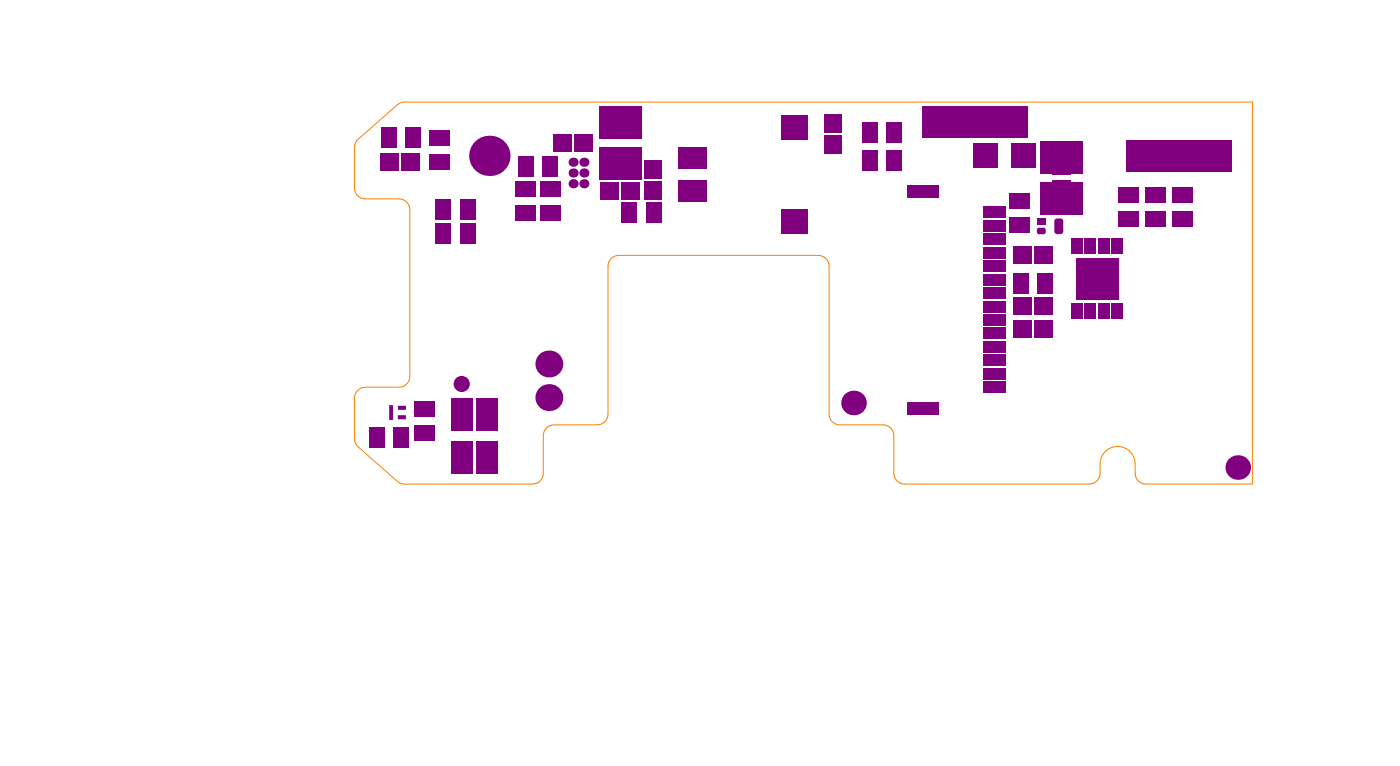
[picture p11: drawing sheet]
<svg xmlns="http://www.w3.org/2000/svg" width="173mm" height="95mm" viewBox="0 0 173 95" stroke-linecap="round" stroke-linejoin="round" font-family="sans-serif">
<path d="M44.2 17.2l4.9-4.3 .5-.3h.3h104.7v47.1h-13.1a1.33 1.33 0 0 1-1.3-1.3 3 3 0 0 0-.8-2.7 2.17 2.17 0 0 0-2.3-.4 2.17 2.17 0 0 0-1.3 2 2.43 2.43 0 0 1-.3 1.9 1.33 1.33 0 0 1-1 .5h-22.8a1.33 1.33 0 0 1-1.3-1.3v-4.6a1.33 1.33 0 0 0-1.4-1.4h-5.3a1.33 1.33 0 0 1-1.3-1.3v-18.2a1.33 1.33 0 0 0-1.4-1.4h-24.6a1.33 1.33 0 0 0-1.3 1.4v18.2a1.33 1.33 0 0 1-1.4 1.3h-5.3a1.33 1.33 0 0 0-1.3 1.4v4.6a1.33 1.33 0 0 1-1.4 1.3h-16.1l-.5-.3-4.9-4.2a1.32 1.32 0 0 1-.4-1v-5.1a1.33 1.33 0 0 1 1.3-1.3h4.2a1.33 1.33 0 0 0 1.3-1.3v-20.6a1.33 1.33 0 0 0-1.3-1.3h-4.2a1.33 1.33 0 0 1-1.3-1.4v-5a1.32 1.32 0 0 1 .4-1z" fill="none" stroke="#fd8300" stroke-width=".12"/>
<g fill="#800080">
<path d="M50 51.3h.1z"/>
<path d="M48 51.8h.1z"/>
<path d="M48.1 50v.1z"/>
<path d="M50 51.7h.1zM50 51.7h.1h-.1z"/>
<path d="M49.1 51.3h.1zM49.1 51.3h.1z"/>
<path d="M49.2 51.7v.1zM49.1 51.7h.1z"/>
<path d="M128 28.4h.3zM128.1 28.2l.2-.1v.3h-.3z"/>
<path d="M128.3 28.6v.3zM128 28.6h.3v.3l-.2-.1z"/>
<path d="M128.9 28.6h.2zM128.9 28.6h.2v.2l-.2 .1z"/>
<path d="M128.9 28.1v.3zM128.9 28.1h.1l.1 .3h-.2z"/>
<path d="M130.9 27v.3zM130.9 27h.2l.2 .3h-.4z"/>
<path d="M130.2 27.3h.3zM130.2 27.1l.3-.1v.3h-.3z"/>
<path d="M130.5 28.6v.3zM130.2 28.6h.3v.3l-.1-.1z"/>
<path d="M130.9 28.6h.4zM130.9 28.6h.4l-.2 .2-.2 .1z"/>
<path d="M48.5 50v.1zM48.5 50v.1z"/>
<path d="M50 50.5h.1zM50 50.5h.1l-.1 .1z"/>
<path d="M50 50.1v.1zM50 50.1l.1 .1z"/>
<path d="M49.1 50.2h.1zM49.1 50.1l.1 .1z"/>
<path d="M49.2 50.5v.1zM49.1 50.5l.1 .1z"/>
<circle cx="67.8" cy="44.9" r="1"/>
<circle cx="67.8" cy="49.1" r="1"/>
<circle cx="57" cy="47.4" r="1"/>
<circle cx="64.9" cy="26.2" r=".75"/>
<circle cx="60.4" cy="19.2" r="2.49"/>
<circle cx="70.8" cy="22.7" r=".57"/>
<circle cx="70.8" cy="21.3" r=".57"/>
<circle cx="70.8" cy="20" r=".57"/>
<circle cx="67.8" cy="44.9" r="1.66"/>
<circle cx="67.8" cy="49.1" r="1.66"/>
<circle cx="72.1" cy="22.7" r=".57"/>
<circle cx="72.1" cy="21.3" r=".57"/>
<circle cx="72.1" cy="20" r=".57"/>
<circle cx="105.4" cy="49.7" r="1.52"/>
<circle cx="152.8" cy="57.7" r="1.52"/>
</g>
<g fill="#800080">
<path d="M49.1 51.3h.1h.8h.1v.4l-.1 .1h-.8l-.1-.1z" fill-rule="evenodd"/>
<path d="M45.6 52.8h1.9v2.5h-1.9z" fill-rule="evenodd"/>
<path d="M48.6 52.8h1.9v2.5h-1.9z" fill-rule="evenodd"/>
<path d="M49.6 18.9h2.3v2.1h-2.3z" fill-rule="evenodd"/>
<path d="M47 18.9h2.3v2.1h-2.3z" fill-rule="evenodd"/>
<path d="M56.8 27.5h1.9v2.6h-1.9z" fill-rule="evenodd"/>
<path d="M53.8 27.5h1.9v2.6h-1.9z" fill-rule="evenodd"/>
<path d="M53.8 24.6h1.9v2.6h-1.9z" fill-rule="evenodd"/>
<path d="M56.8 24.6h1.9v2.6h-1.9z" fill-rule="evenodd"/>
<path d="M53 19h2.5v1.9h-2.5z" fill-rule="evenodd"/>
<path d="M66.7 25.4h2.5v1.9h-2.5z" fill-rule="evenodd"/>
<path d="M67 19.3h1.9v2.5h-1.9z" fill-rule="evenodd"/>
<path d="M76.8 25h1.9v2.5h-1.9z" fill-rule="evenodd"/>
<path d="M73.9 18.2h5.3v4h-5.3z" fill-rule="evenodd"/>
<path d="M79.8 25h1.9v2.5h-1.9z" fill-rule="evenodd"/>
<path d="M79.5 19.8h2.2v2.3h-2.2z" fill-rule="evenodd"/>
<path d="M101.8 14.1h2.1v2.3h-2.1z" fill-rule="evenodd"/>
<path d="M106.5 18.6h1.9v2.5h-1.9z" fill-rule="evenodd"/>
<path d="M109.5 18.6h1.9v2.5h-1.9z" fill-rule="evenodd"/>
<path d="M121.4 47.1h2.8v1.4h-2.8z" fill-rule="evenodd"/>
<path d="M121.4 45.4h2.8v1.5h-2.8z" fill-rule="evenodd"/>
<path d="M121.4 38.8h2.8v1.4h-2.8z" fill-rule="evenodd"/>
<path d="M121.4 37.1h2.8v1.5h-2.8z" fill-rule="evenodd"/>
<path d="M121.4 40.4h2.8v1.5h-2.8z" fill-rule="evenodd"/>
<path d="M121.4 42.1h2.8v1.4h-2.8z" fill-rule="evenodd"/>
<path d="M121.4 30.5h2.8v1.4h-2.8z" fill-rule="evenodd"/>
<path d="M121.4 35.4h2.8v1.5h-2.8z" fill-rule="evenodd"/>
<path d="M121.4 33.8h2.8v1.4h-2.8z" fill-rule="evenodd"/>
<path d="M121.4 32.1h2.8v1.5h-2.8z" fill-rule="evenodd"/>
<path d="M121.4 28.8h2.8v1.5h-2.8z" fill-rule="evenodd"/>
<path d="M121.4 27.1h2.8v1.5h-2.8z" fill-rule="evenodd"/>
<path d="M121.4 25.5h2.8v1.4h-2.8z" fill-rule="evenodd"/>
<path d="M120.1 17.7h3.1v3h-3.1z" fill-rule="evenodd"/>
<path d="M127.7 39.6h2.3v2.1h-2.3z" fill-rule="evenodd"/>
<path d="M127.7 30.4h2.3v2.1h-2.3z" fill-rule="evenodd"/>
<path d="M128.1 33.8h1.9v2.5h-1.9z" fill-rule="evenodd"/>
<path d="M128 26.9h1.1v.8h-1.1z" fill-rule="evenodd"/>
<path d="M128 28.4l.3-.3h.6l.2 .3v.2l-.2 .3h-.6l-.3-.3z" fill-rule="evenodd"/>
<path d="M130.2 27.3l.3-.3h.4l.4 .3v1.3l-.4 .3h-.4l-.3-.3z" fill-rule="evenodd"/>
<path d="M129.9 19h2.3v2.6h-2.3z" fill-rule="evenodd"/>
<path d="M137.3 37.4h1.3v1.9h-1.3z" fill-rule="evenodd"/>
<path d="M135.6 37.4h1.4v1.9h-1.4z" fill-rule="evenodd"/>
<path d="M133.9 37.4h1.4v1.9h-1.4z" fill-rule="evenodd"/>
<path d="M141.4 26.1h2.5v1.9h-2.5z" fill-rule="evenodd"/>
<path d="M48.1 50.1v-.1h.4v.1v1.7h-.4z" fill-rule="evenodd"/>
<path d="M49.2 50.1h.8l.1 .1v.3l-.1 .1h-.8l-.1-.1v-.3z" fill-rule="evenodd"/>
<path d="M47.1 15.7h1.8v2.5h-1.8z" fill-rule="evenodd"/>
<path d="M50.1 15.7h1.8v2.5h-1.8z" fill-rule="evenodd"/>
<path d="M55.7 54.4h2.6v4h-2.6z" fill-rule="evenodd"/>
<path d="M55.7 49.1h2.6v4h-2.6z" fill-rule="evenodd"/>
<path d="M53 16.1h2.5v1.8h-2.5z" fill-rule="evenodd"/>
<path d="M68.3 16.6h2.3v2.2h-2.3z" fill-rule="evenodd"/>
<path d="M66.7 22.4h2.5v1.9h-2.5z" fill-rule="evenodd"/>
<path d="M74.1 22.5h2.3v2.2h-2.3z" fill-rule="evenodd"/>
<path d="M76.7 22.5h2.3v2.2h-2.3z" fill-rule="evenodd"/>
<path d="M73.9 13.2h5.3v3.9h-5.3z" fill-rule="evenodd"/>
<path d="M79.5 22.4h2.2v2.3h-2.2z" fill-rule="evenodd"/>
<path d="M101.8 16.7h2.1v2.3h-2.1z" fill-rule="evenodd"/>
<path d="M109.5 15.1h1.9v2.5h-1.9z" fill-rule="evenodd"/>
<path d="M106.5 15.1h1.9v2.5h-1.9z" fill-rule="evenodd"/>
<path d="M121.4 43.7h2.8v1.5h-2.8z" fill-rule="evenodd"/>
<path d="M127.7 36.7h2.3v2.1h-2.3z" fill-rule="evenodd"/>
<path d="M129.9 22.3h2.3v2.6h-2.3z" fill-rule="evenodd"/>
<path d="M137.3 29.5h1.3v1.8h-1.3z" fill-rule="evenodd"/>
<path d="M135.6 29.5h1.4v1.8h-1.4z" fill-rule="evenodd"/>
<path d="M133.9 29.5h1.4v1.8h-1.4z" fill-rule="evenodd"/>
<path d="M141.4 23.1h2.5v1.9h-2.5z" fill-rule="evenodd"/>
<path d="M51.2 52.5h2.5v1.8h-2.5z" fill-rule="evenodd"/>
<path d="M63.7 25.4h2.5v1.9h-2.5z" fill-rule="evenodd"/>
<path d="M64 19.3h1.9v2.5h-1.9z" fill-rule="evenodd"/>
<path d="M96.5 25.9h3.3v3h-3.3z" fill-rule="evenodd"/>
<path d="M83.8 18.2h3.5v2.7h-3.5z" fill-rule="evenodd"/>
<path d="M132.3 37.4h1.3v1.9h-1.3z" fill-rule="evenodd"/>
<path d="M125.1 39.6h2.3v2.1h-2.3z" fill-rule="evenodd"/>
<path d="M125.1 30.4h2.3v2.1h-2.3z" fill-rule="evenodd"/>
<path d="M125.1 33.8h1.9v2.5h-1.9z" fill-rule="evenodd"/>
<path d="M124.6 26.8h2.6v1.9h-2.6z" fill-rule="evenodd"/>
<path d="M124.6 23.9h2.6v1.8h-2.6z" fill-rule="evenodd"/>
<path d="M124.8 17.7h3.1v3h-3.1z" fill-rule="evenodd"/>
<path d="M128.4 17.5h5.2v3.9h-5.2z" fill-rule="evenodd"/>
<path d="M144.7 26.1h2.6v1.9h-2.6z" fill-rule="evenodd"/>
<path d="M138 26.1h2.6v1.9h-2.6z" fill-rule="evenodd"/>
<path d="M139 17.3h13v3.8h-13z" fill-rule="evenodd"/>
<path d="M51.2 49.5h2.5v1.9h-2.5z" fill-rule="evenodd"/>
<path d="M58.8 54.4h2.7v4h-2.7z" fill-rule="evenodd"/>
<path d="M58.8 49.1h2.7v4h-2.7z" fill-rule="evenodd"/>
<path d="M70.9 16.6h2.3v2.2h-2.3z" fill-rule="evenodd"/>
<path d="M63.7 22.4h2.5v1.9h-2.5z" fill-rule="evenodd"/>
<path d="M83.8 22.2h3.5v2.7h-3.5z" fill-rule="evenodd"/>
<path d="M96.5 14.2h3.3v3h-3.3z" fill-rule="evenodd"/>
<path d="M112.1 49.7h3.8v1.5h-3.8z" fill-rule="evenodd"/>
<path d="M125.1 36.7h2.3v2.1h-2.3z" fill-rule="evenodd"/>
<path d="M112.1 22.8h3.8v1.6h-3.8z" fill-rule="evenodd"/>
<path d="M113.8 13.1h13.1v3.9h-13.1z" fill-rule="evenodd"/>
<path d="M132.3 29.5h1.3v1.8h-1.3z" fill-rule="evenodd"/>
<path d="M128.4 22.5h5.2v3.9h-5.2z" fill-rule="evenodd"/>
<path d="M144.7 23.1h2.6v1.9h-2.6z" fill-rule="evenodd"/>
<path d="M138 23.1h2.6v1.9h-2.6z" fill-rule="evenodd"/>
<path d="M132.9 31.8h5.2v5.2h-5.2z" fill-rule="evenodd"/>
</g>
</svg>
